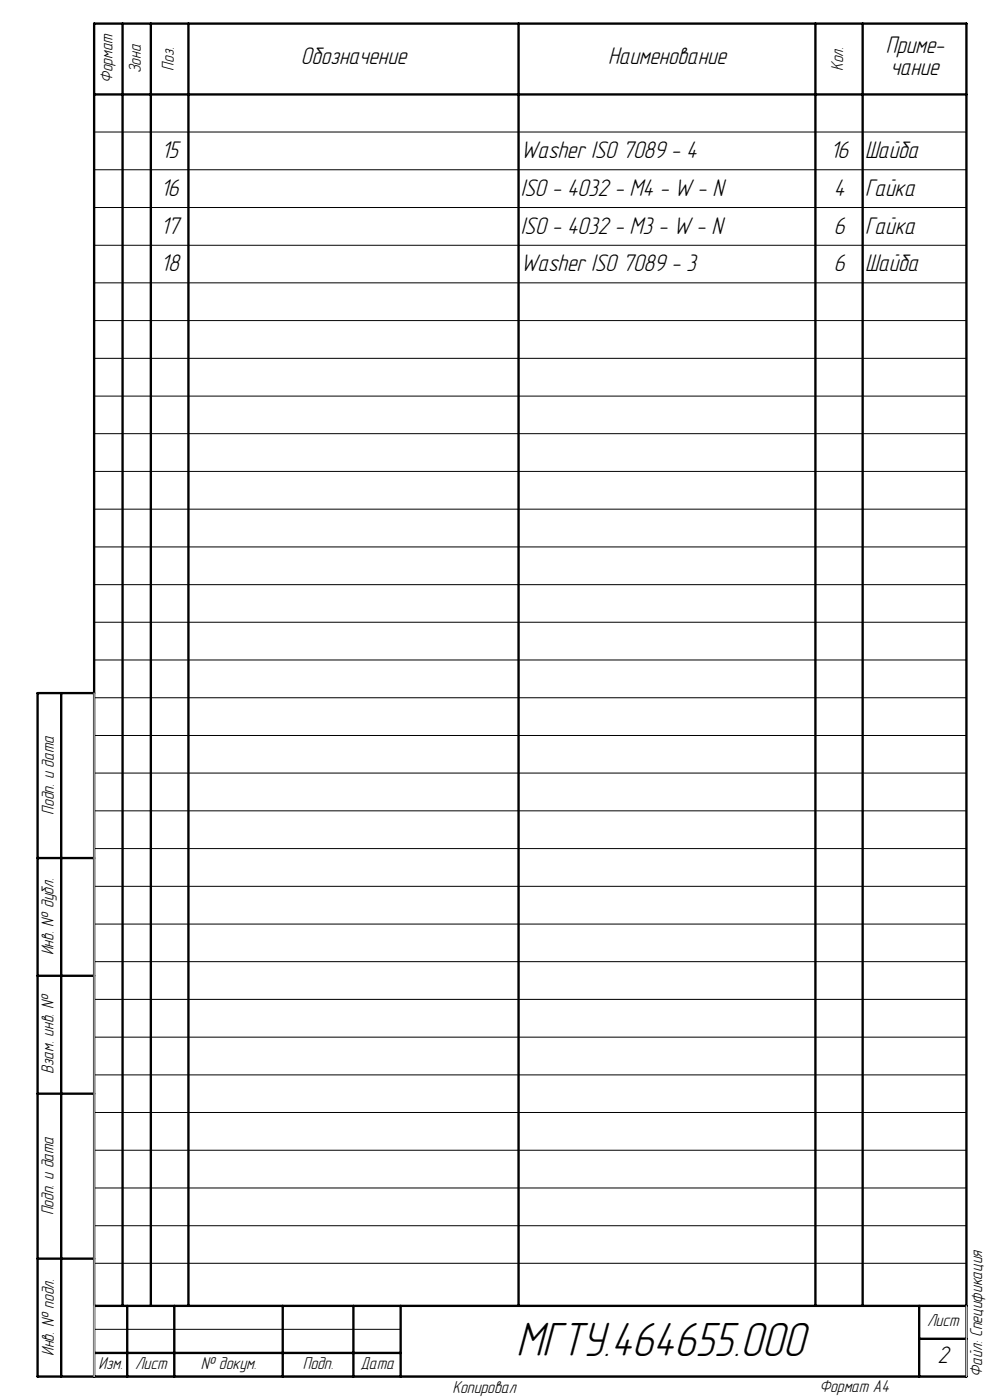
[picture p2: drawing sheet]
<svg xmlns="http://www.w3.org/2000/svg" width="210mm" height="297mm" viewBox="0 0 210 297" stroke-linecap="round" stroke-linejoin="round" font-family="sans-serif">
<defs><g id="words">
<text font-size="10.5" x="109.5" y="287.7">МГТУ.464655.000</text>
<g font-size="5.3">
<text x="187.9" y="11.3">Приме-</text>
<text x="63.8" y="13.6">Обозначение</text>
<text x="129" y="13.6">Наименование</text>
<text x="188.9" y="15.9">чание</text>
<text x="34.3" y="33.6">15</text>
<text x="110.5" y="33.6">Washer ISO 7089 - 4</text>
<text x="176.1" y="33.6">16</text>
<text x="183.5" y="33.6">Шайба</text>
<text x="34.1" y="41.6">16</text>
<text x="110.5" y="41.6">ISO - 4032 - M4 - W - N</text>
<text x="176.9" y="41.6">4</text>
<text x="183.5" y="41.6">Гайка</text>
<text x="34.1" y="49.6">17</text>
<text x="110.5" y="49.6">ISO - 4032 - M3 - W - N</text>
<text x="176.9" y="49.6">6</text>
<text x="183.5" y="49.6">Гайка</text>
<text x="34.1" y="57.6">18</text>
<text x="110.5" y="57.6">Washer ISO 7089 - 3</text>
<text x="176.9" y="57.6">6</text>
<text x="183.5" y="57.6">Шайба</text>
<text x="198.9" y="289.1">2</text>
</g>
<g font-size="3.8">
<text x="23.9" y="17.7" transform="rotate(-90 23.9 17.7)">Формат</text>
<text x="29.9" y="15.5" transform="rotate(-90 29.9 15.5)">Зона</text>
<text x="36.9" y="15" transform="rotate(-90 36.9 15)">Поз.</text>
<text x="178.9" y="15" transform="rotate(-90 178.9 15)">Кол.</text>
<text x="11.4" y="172.9" transform="rotate(-90 11.4 172.9)">Подп. и дата</text>
<text x="11.4" y="202.7" transform="rotate(-90 11.4 202.7)">Инв. № дубл.</text>
<text x="11.4" y="227.8" transform="rotate(-90 11.4 227.8)">Взам. инв. №</text>
<text x="11.4" y="257.9" transform="rotate(-90 11.4 257.9)">Подп. и дата</text>
<text x="196.7" y="281.4">Лист</text>
<text x="11.4" y="287.7" transform="rotate(-90 11.4 287.7)">Инв. № подл.</text>
<text x="20.9" y="290.4">Изм.</text>
<text x="28.7" y="290.4">Лист</text>
<text x="42.6" y="290.4">№ докум.</text>
<text x="64.2" y="290.4">Подп.</text>
<text x="76.5" y="290.4">Дата</text>
<text x="208.3" y="292" transform="rotate(-90 208.3 292)">Файл: Спецификация</text>
<text x="96" y="295.4">Копировал</text>
<text x="173.8" y="295.3">Формат А4</text>
</g>
</g></defs>
<g fill="none" stroke="#000" stroke-width=".21">
<path d="M20 28h185M20 36h185M20 44h185M20 52h185M20 60h185M20 68h185M20 76h185M20 84h185M20 92h185M20 100h185M20 108h185M20 116h185"/>
<path d="M20 124h185M20 132h185M20 140h185M20 148h185M20 156h185M20 164h185M20 172h185M20 180h185M20 188h185M20 196h185M20 204h185M20 212h185"/>
<path d="M20 220h185M20 228h185M20 236h185M20 244h185M20 252h185M20 268h185M20 260h185M20 282h65"/>
</g>
<path d="M20 292h185" fill="none" stroke="#000" stroke-width=".25"/>
<g fill="none" stroke="#000" stroke-width=".5">
<path d="M26 5v272M32 5v272M40 5v272M110 5v272M173 5v272M183 5v272M20 20h185M13 147v145M20 147h-12v145h197v-287h-185v287M8 182h12M8 207h12M8 232h12"/>
<path d="M8 267h12M20 277h185M27 277v15M37 277v15M60 277v15M75 277v15M85 277v15M195 277v15M20 287h65M195 284h10"/>
</g>
<path d="M20 277v15" fill="none" stroke="#c0c0c0" stroke-width=".21"/>
<path d="M20 147v145M205 277v15" fill="none" stroke="#c0c0c0" stroke-width=".25"/>
<use href="#words"/>
</svg>
